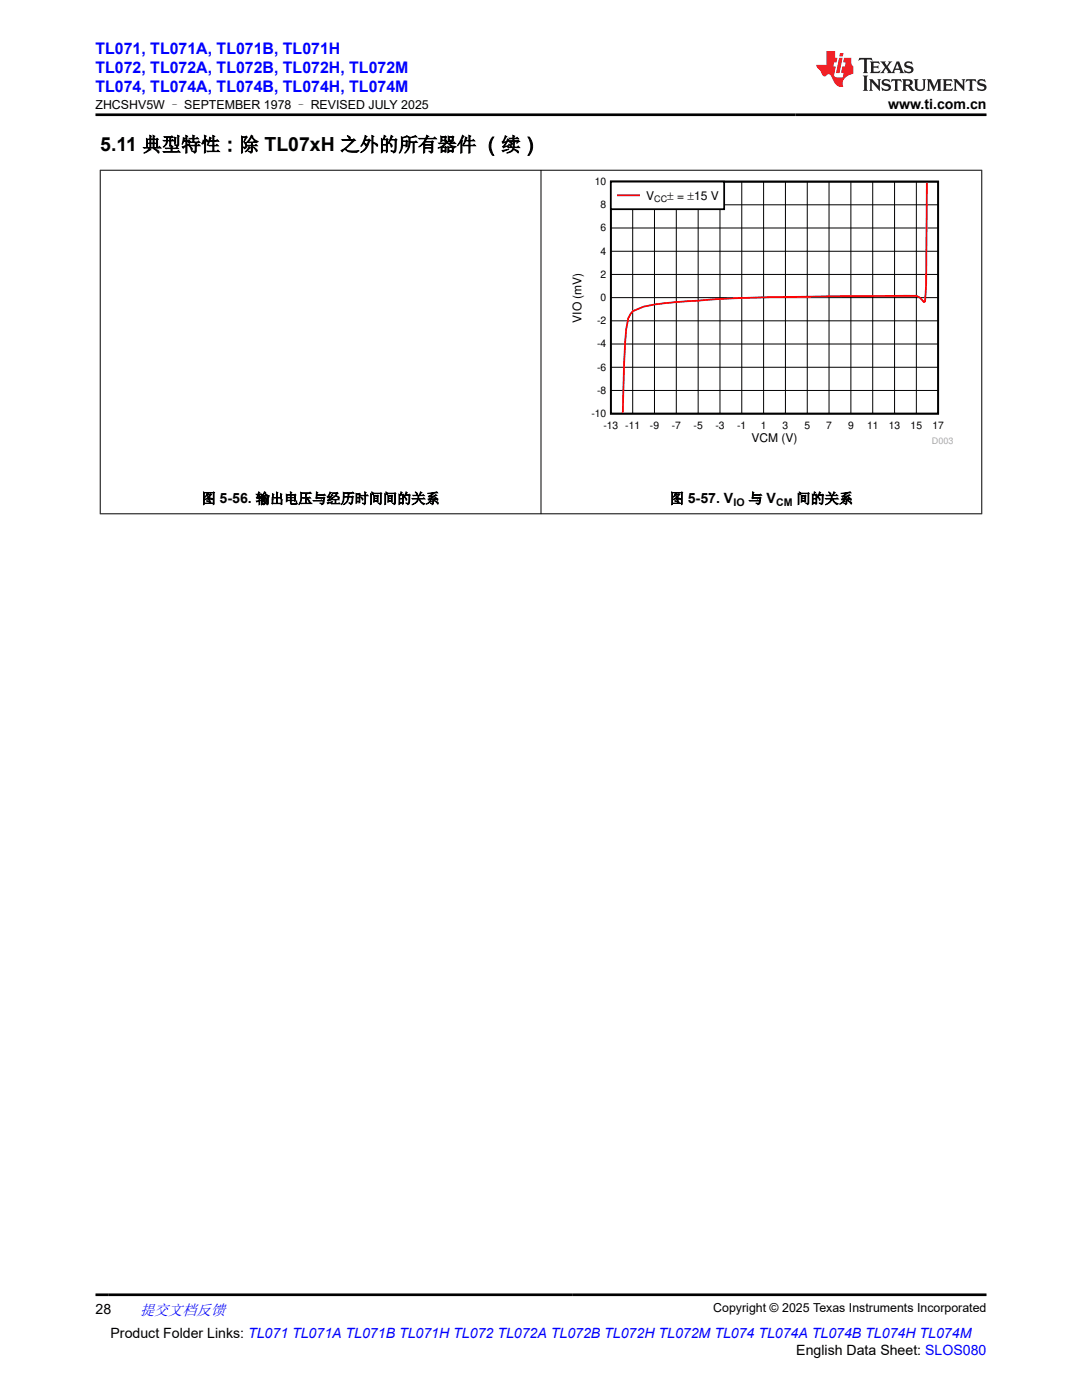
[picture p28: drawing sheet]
<svg xmlns="http://www.w3.org/2000/svg" width="216mm" height="279mm" viewBox="0 0 216 279" stroke-linecap="round" stroke-linejoin="round" font-family="sans-serif">
<defs><g id="words">
<text font-size="3.9" x="20" y="30.2">5.11 典型特性：除 TL07xH 之外的所有器件 （续）</text>
<g font-size="3.2" fill="#00f">
<text x="19" y="10.7">TL071, TL071A, TL071B, TL071H</text>
<text x="19" y="14.5">TL072, TL072A, TL072B, TL072H, TL072M</text>
<text x="19" y="18.3">TL074, TL074A, TL074B, TL074H, TL074M</text>
</g>
<text font-size="3" fill="#00f" x="27.9" y="262.4">提交文档反馈</text>
<g font-size="2.8">
<text x="177.2" y="21.7">www.ti.com.cn</text>
<text x="40.2" y="100.5">图 5-56. 输出电压与经历时间间的关系</text>
<text x="133.6" y="100.5">图 5-57. V</text>
<text x="149.4" y="100.5">与 V</text>
<text x="158.9" y="100.5">间的关系</text>
<text x="19" y="262.1">28</text>
<text x="22.1" y="266.9">Product Folder Links: TL071 TL071A TL071B TL071H TL072 TL072A TL072B TL072H TL072M TL074 TL074A TL074B TL074H TL074M</text>
<text x="158.9" y="270.3">English Data Sheet: SLOS080</text>
</g>
<g font-size="2.5">
<text x="19" y="21.8">ZHCSHV5W – SEPTEMBER 1978 – REVISED JULY 2025</text>
<text x="142.3" y="261.8">Copyright © 2025 Texas Instruments Incorporated</text>
</g>
<g font-size="2.4">
<text x="128.9" y="39.8">V</text>
<text x="133.1" y="39.8">r</text>
<text x="135.1" y="39.8">= r15 V</text>
<text x="116" y="64.4" transform="rotate(-90 116 64.4)">VIO (mV)</text>
<text x="149.9" y="88.3">VCM (V)</text>
</g>
<g font-size="2.1">
<text x="118.7" y="36.9">10</text>
<text x="119.8" y="41.5">8</text>
<text x="119.8" y="46.2">6</text>
<text x="119.8" y="50.8">4</text>
<text x="119.8" y="55.4">2</text>
<text x="119.1" y="64.7">-2</text>
<text x="119.8" y="60.1">0</text>
<text x="119.1" y="69.3">-4</text>
<text x="119.1" y="74">-6</text>
<text x="118" y="83.2">-10</text>
<text x="119.1" y="78.6">-8</text>
<text x="120.4" y="85.6">-13 -11</text>
<text x="129.7" y="85.6">-9</text>
<text x="134" y="85.6">-7</text>
<text x="138.4" y="85.6">-5</text>
<text x="142.8" y="85.6">-3</text>
<text x="147.1" y="85.6">-1</text>
<text x="151.8" y="85.6">1</text>
<text x="156.2" y="85.6">3</text>
<text x="160.5" y="85.6">5</text>
<text x="164.9" y="85.6">7</text>
<text x="169.2" y="85.6">9</text>
<text x="173" y="85.6">11</text>
<text x="177.4" y="85.6">13</text>
<text x="181.7" y="85.6">15</text>
<text x="186.1" y="85.6">17</text>
<text x="146.3" y="101">IO</text>
<text x="154.8" y="101">CM</text>
</g>
<text font-size="1.8" x="130.5" y="40.3">CC</text>
<text font-size="1.8" fill="#a8a8a8" x="185.9" y="88.5">D003</text>
</g></defs>
<path d="M121.9 36.2h65.3v46.4h-65.3z" fill="none" stroke="#000" stroke-width=".35"/>
<g fill="none" stroke="#000" stroke-width=".2">
<path d="M126.2 36.2v46.4M130.6 36.2v46.4M134.9 36.2v46.4M139.3 36.2v46.4M143.7 36.2v46.4M148 36.2v46.4M152.4 36.2v46.4M156.7 36.2v46.4M161.1 36.2v46.4M165.4 36.2v46.4M169.8 36.2v46.4M174.1 36.2v46.4"/>
<path d="M178.5 36.2v46.4M182.8 36.2v46.4M121.9 59.4h65.3M121.9 54.8h65.3M121.9 50.1h65.3M121.9 45.5h65.3M121.9 40.9h65.3M121.9 77.9h65.3M121.9 73.3h65.3M121.9 68.7h65.3M121.9 64h65.3"/>
</g>
<path d="M184.9 36.4l-.1 20.2-.2 3.6-.2 .1-.7-.7-.9-.6a942.4 942.4 0 0 0-41.3 .8l-4.4 .3a59.8 59.8 0 0 0-8.7 1.1l-2.2 .9-.8 1.4-.5 2.3-.2 2.8-.4 13.8" fill="none" stroke="#f00" stroke-width=".35"/>
<path d="M121.9 36.2h22.6v5.6h-22.6z" fill-rule="evenodd" fill="#fff"/>
<path d="M121.9 36.2h22.6v5.6h-22.6z" fill="none" stroke="#000" stroke-width=".35"/>
<path d="M123.3 39h4.2" fill="none" stroke="#f00" stroke-width=".35"/>
<path d="M19.9 34h176.1M20 33.9v68.7M107.9 33.9v68.7M195.9 33.9v68.7M19.9 102.5h176.1" fill="none" stroke="#000" stroke-width=".2"/>
<path d="M171.5 11.6l-.2 .5 .5-.2h.6v.1v2.2l-.2 .4h1l-.2-.4v-2.2v-.1h.5l.6 .2-.2-.5zM173.6 12.3l.2 .4v1.5l-.2 .4h1.9l.1-.6a1.08 1.08 0 0 1-1.3 .2v-.7h.6l.4 .2v-.7l-.4 .2h-.6v-.5l.2-.2a1 1 0 0 1 1 .3l-.1-.5zM175.7 12.3l.9 1.1-1 1.2h.9l-.2-.2 .5-.8 .4 .8-.2 .2h1.6l-.2-.2 .2-.5h.9l.1 .5-.1 .2h.9l-.2-.3-.8-2h-.5l-.9 2.2-.9-1.1 .9-1.1h-.8l.2 .2-.4 .6-.4-.6 .2-.2zM179 12.7l.4 1h-.7zM180.7 12.4a.65 .65 0 0 0-.2 .7 .65 .65 0 0 0 .6 .5l.6 .1 .1 .3a.79 .79 0 0 1-.7 .4 .79 .79 0 0 1-.7-.5l.1 .7 .2-.1a.93 .93 0 0 0 1.1 .1 .93 .93 0 0 0 .4-1 1.46 1.46 0 0 0-1.2-.6l-.1-.3a1.09 1.09 0 0 1 1.2 .2l-.2-.6-.1 .1-.5-.2zM172.2 15.1l.2 .4v2.2l-.2 .4h1l-.2-.4v-2.2l.2-.4zM173.4 15.8l.2 .4v1.5l-.2 .4h.8l-.3-.4 .1-1.3 1.6 1.8v-2l.2-.4h-.7l.1 .2 .1 1.1-1.2-1.3zM176.2 15.9a.65 .65 0 0 0-.2 .8 .65 .65 0 0 0 .6 .4l.6 .2 .1 .2a.79 .79 0 0 1-.7 .4 .79 .79 0 0 1-.7-.5l.1 .7 .2-.1a.93 .93 0 0 0 1.1 .1 .93 .93 0 0 0 .4-.9 1.46 1.46 0 0 0-1.2-.6l-.1-.4a1.09 1.09 0 0 1 1.2 .2l-.1-.6-.2 .1-.5-.1zM177.9 15.8l-.1 .6a.63 .63 0 0 1 .8-.3v1.6l-.3 .4h1l-.2-.4v-1.6a.66 .66 0 0 1 .8 .3l-.1-.6zM180 15.8l.2 .4v1.5l-.2 .4h1l-.2-.2-.1-.7h.5l.1 .2a.79 .79 0 0 0 1.2 .6l-1-.9a.61 .61 0 0 0 .6-.6 .61 .61 0 0 0-.5-.7zM180.8 16.1h.1a.47 .47 0 0 1 .5 .1 .47 .47 0 0 1 .1 .5l-.1 .1-.7 .1zM182.3 15.8l.2 .2a2.27 2.27 0 0 0 .4 2 1.04 1.04 0 0 0 1.7-.7v-1.3l.2-.2h-.8l.2 .4v1.1a.6 .6 0 0 1-.6 .6 .6 .6 0 0 1-.6-.6v-1.1l.3-.4zM184.9 15.8l.2 .4v1.5l-.2 .4h.8l-.3-.4v-1.4l.9 1.9 .9-1.9v1.4l-.3 .4h1l-.2-.4v-1.5l.2-.4h-.8l-.7 1.5-.6-1.5zM188.1 15.8l.2 .4v1.5l-.2 .4h1.9l.1-.6a1.09 1.09 0 0 1-1.3 .2v-.7h.6l.4 .2v-.6l-.4 .2h-.6v-.6l.2-.1a1.01 1.01 0 0 1 1 .3l-.1-.6zM190.2 15.8l.3 .4v1.5l-.3 .4h.8l-.2-.4v-1.3l1.6 1.8v-2l.2-.4h-.7l.2 .2v1.1l-1.2-1.3zM192.8 15.8l-.1 .6a.63 .63 0 0 1 .8-.3v1.6l-.3 .4h1l-.2-.4v-1.6a.66 .66 0 0 1 .8 .3l-.1-.6zM195.2 15.9a.65 .65 0 0 0-.2 .8 .65 .65 0 0 0 .6 .4l.6 .2 .2 .2a.79 .79 0 0 1-.7 .4 .79 .79 0 0 1-.7-.5l.1 .7 .2-.1a.93 .93 0 0 0 1 .1 .93 .93 0 0 0 .5-.9 1.46 1.46 0 0 0-1.3-.6v-.4a1.09 1.09 0 0 1 1.2 .2l-.2-.6-.2 .1-.5-.1z" fill="#231f20"/>
<path d="M164.9 10.2v2.8h-2l.1 .3 .8 1a.95 .95 0 0 0 1 .9 .59 .59 0 0 1 .5-.4 .59 .59 0 0 1 .5 .4l.4 .7a1.59 1.59 0 0 0 2.1 1.4 1.61 1.61 0 0 1 1-2.3l1-.3-.1-1.5a1.59 1.59 0 0 1-.3-1.7h-1.5l-.2 .9h.6l-.2 .9h-.5l-.2 1v.2l.4 .1-.1 .9h-.7a.73 .73 0 0 1-1-.7l.3-1.5h-.5l.1-.9h.5l.2-.9h-.5v-1.3zM167.4 11.5l-.6 3.1h.7l.6-3.1zM167.6 10.6l-.1 .6h.7l.1-.6z" fill="#ed1c24"/>
<path d="M19 22.9h177.8M19 258.4h177.8" fill="none" stroke="#000" stroke-width=".53"/>
<use href="#words"/>
</svg>
